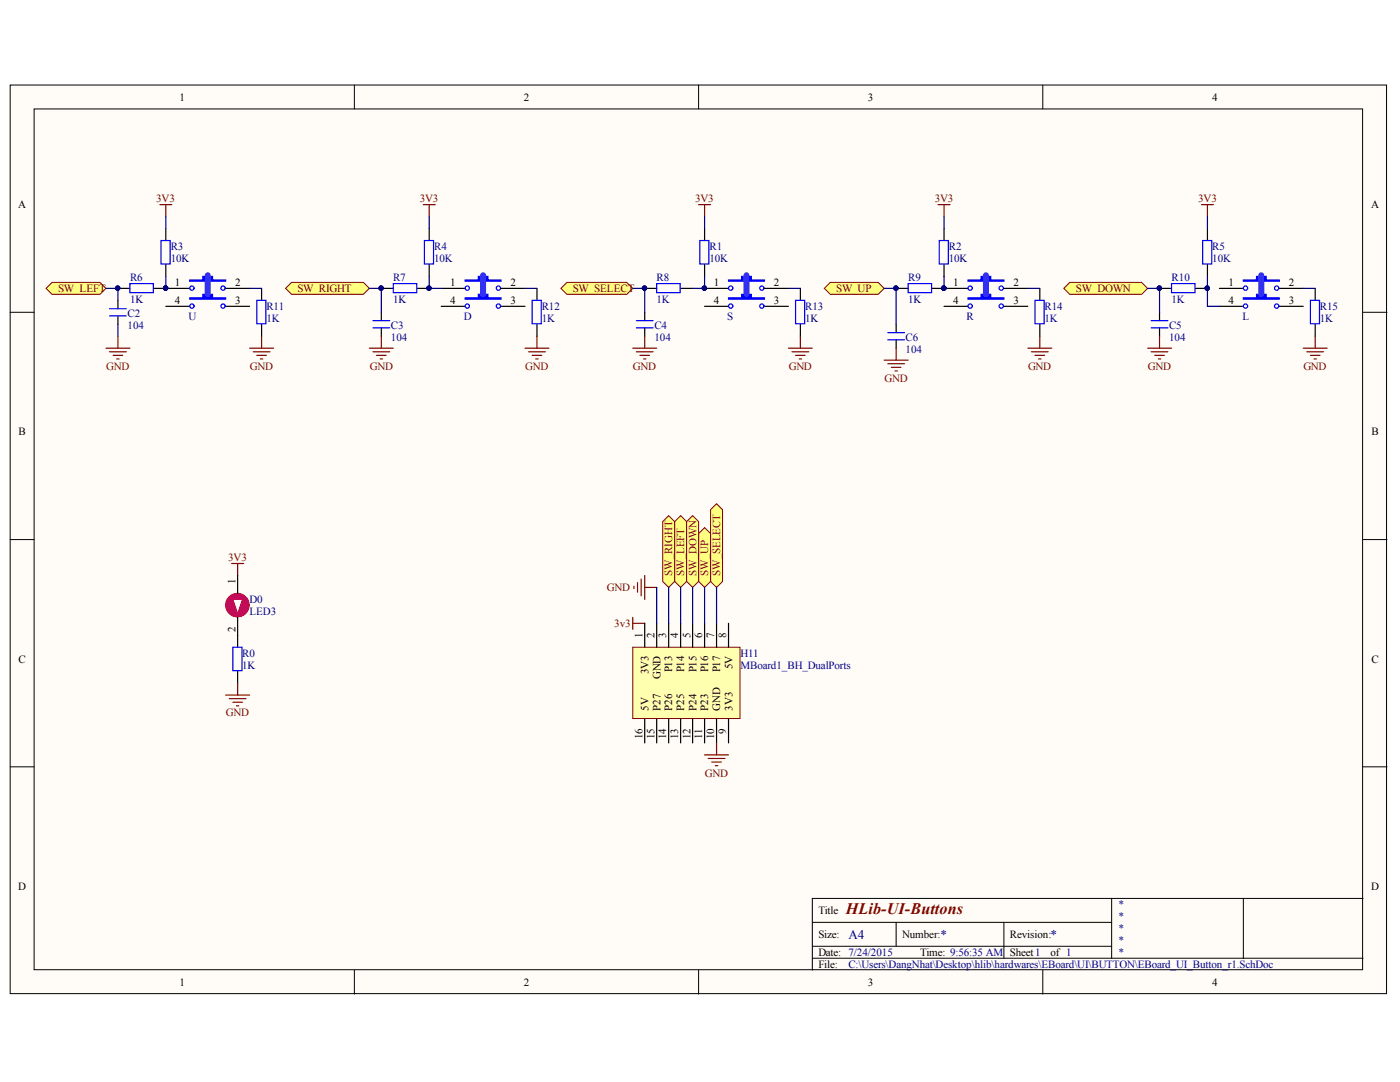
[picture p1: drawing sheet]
<svg xmlns="http://www.w3.org/2000/svg" width="279mm" height="216mm" viewBox="0 0 279 216" stroke-linecap="round" stroke-linejoin="round" font-family="sans-serif">
<defs><g id="words">
<text font-size="3.2" fill="#800000" x="168.8" y="182.4">HLib-UI-Buttons</text>
<g font-size="2.6" fill="#000080">
<text x="169.3" y="187.3">A4</text>
<text x="187.7" y="187.3">*</text>
<text x="209.6" y="187.3">*</text>
</g>
<g font-size="2.2">
<text x="35.8" y="20.1">1</text>
<text x="104.6" y="20.1">2</text>
<text x="173.2" y="20.1">3</text>
<text x="241.9" y="20.1">4</text>
<text x="3.6" y="41.5">A</text>
<text x="273.6" y="41.5">A</text>
<text x="34.9" y="57.1">1</text>
<text x="46.9" y="57.1">2</text>
<text x="89.9" y="57.1">1</text>
<text x="101.9" y="57.1">2</text>
<text x="142.4" y="57.1">1</text>
<text x="154.4" y="57.1">2</text>
<text x="190.2" y="57.1">1</text>
<text x="202.3" y="57.1">2</text>
<text x="245.1" y="57.1">1</text>
<text x="257.2" y="57.1">2</text>
<text x="34.9" y="60.6">4</text>
<text x="46.9" y="60.6">3</text>
<text x="89.9" y="60.6">4</text>
<text x="101.9" y="60.6">3</text>
<text x="142.4" y="60.6">4</text>
<text x="154.4" y="60.6">3</text>
<text x="190.2" y="60.6">4</text>
<text x="202.3" y="60.6">3</text>
<text x="245.1" y="60.6">4</text>
<text x="257.2" y="60.6">3</text>
<text x="3.7" y="86.9">B</text>
<text x="273.7" y="86.9">B</text>
<text x="47" y="116.5" transform="rotate(-90 47 116.5)">1</text>
<text x="47" y="126.2" transform="rotate(-90 47 126.2)">2</text>
<text x="128.2" y="127.3" transform="rotate(-90 128.2 127.3)">1</text>
<text x="130.6" y="127.3" transform="rotate(-90 130.6 127.3)">2</text>
<text x="133" y="127.3" transform="rotate(-90 133 127.3)">3</text>
<text x="135.3" y="127.3" transform="rotate(-90 135.3 127.3)">4</text>
<text x="137.8" y="127.3" transform="rotate(-90 137.8 127.3)">5</text>
<text x="140.2" y="127.3" transform="rotate(-90 140.2 127.3)">6</text>
<text x="142.5" y="127.3" transform="rotate(-90 142.5 127.3)">7</text>
<text x="144.9" y="127.3" transform="rotate(-90 144.9 127.3)">8</text>
<text x="3.7" y="132.2">C</text>
<text x="129.4" y="134.5" transform="rotate(-90 129.4 134.5)">3V3</text>
<text x="131.8" y="135.5" transform="rotate(-90 131.8 135.5)">GND</text>
<text x="134.2" y="134.2" transform="rotate(-90 134.2 134.2)">P13</text>
<text x="136.5" y="134.2" transform="rotate(-90 136.5 134.2)">P14</text>
<text x="139" y="134.2" transform="rotate(-90 139 134.2)">P15</text>
<text x="141.3" y="134.2" transform="rotate(-90 141.3 134.2)">P16</text>
<text x="143.7" y="134.2" transform="rotate(-90 143.7 134.2)">P17</text>
<text x="146.2" y="133.4" transform="rotate(-90 146.2 133.4)">5V</text>
<text x="273.7" y="132.2">C</text>
<text x="129.4" y="141.8" transform="rotate(-90 129.4 141.8)">5V</text>
<text x="131.8" y="141.8" transform="rotate(-90 131.8 141.8)">P27</text>
<text x="134.2" y="141.8" transform="rotate(-90 134.2 141.8)">P26</text>
<text x="136.5" y="141.8" transform="rotate(-90 136.5 141.8)">P25</text>
<text x="139" y="141.8" transform="rotate(-90 139 141.8)">P24</text>
<text x="141.3" y="141.8" transform="rotate(-90 141.3 141.8)">P23</text>
<text x="143.7" y="141.8" transform="rotate(-90 143.7 141.8)">GND</text>
<text x="146.2" y="141.8" transform="rotate(-90 146.2 141.8)">3V3</text>
<text x="128.2" y="147.5" transform="rotate(-90 128.2 147.5)">16</text>
<text x="130.6" y="147.5" transform="rotate(-90 130.6 147.5)">15</text>
<text x="133" y="147.5" transform="rotate(-90 133 147.5)">14</text>
<text x="135.3" y="147.5" transform="rotate(-90 135.3 147.5)">13</text>
<text x="137.8" y="147.5" transform="rotate(-90 137.8 147.5)">12</text>
<text x="140.2" y="147.4" transform="rotate(-90 140.2 147.4)">11</text>
<text x="142.5" y="147.5" transform="rotate(-90 142.5 147.5)">10</text>
<text x="144.9" y="146.4" transform="rotate(-90 144.9 146.4)">9</text>
<text x="3.6" y="177.6">D</text>
<text x="273.6" y="177.6">D</text>
<text x="163.3" y="182.4">Title</text>
<text x="163.3" y="187.1">Size:</text>
<text x="163.3" y="190.8">Date: 7/24/2015</text>
<text x="180.1" y="187.1">Number:</text>
<text x="183.6" y="190.8">Time: 9:56:35 AM</text>
<text x="201.5" y="187.1">Revision:</text>
<text x="201.5" y="190.8">Sheet1</text>
<text x="209.6" y="190.8">of 1</text>
<text x="35.8" y="196.7">1</text>
<text x="104.6" y="196.7">2</text>
<text x="163.3" y="193.1">File:</text>
<text x="173.2" y="196.7">3</text>
<text x="241.9" y="196.7">4</text>
</g>
<g font-size="2.2" fill="#800000">
<text x="31.2" y="40.4">3V3</text>
<text x="83.8" y="40.4">3V3</text>
<text x="138.7" y="40.4">3V3</text>
<text x="186.6" y="40.4">3V3</text>
<text x="239.1" y="40.4">3V3</text>
<text x="11.6" y="58.3">SW_LEFT</text>
<text x="59.3" y="58.3">SW_RIGHT</text>
<text x="114.3" y="58.3">SW_SELECT</text>
<text x="166.9" y="58.3">SW_UP</text>
<text x="214.7" y="58.3">SW_DOWN</text>
<text x="21.2" y="73.8">GND</text>
<text x="49.9" y="73.8">GND</text>
<text x="73.8" y="73.8">GND</text>
<text x="104.8" y="73.8">GND</text>
<text x="126.3" y="73.8">GND</text>
<text x="157.4" y="73.8">GND</text>
<text x="176.5" y="76.2">GND</text>
<text x="205.2" y="73.8">GND</text>
<text x="229.1" y="73.8">GND</text>
<text x="260.1" y="73.8">GND</text>
<text x="45.6" y="112">3V3</text>
<text x="121.1" y="118">GND</text>
<text x="134.2" y="114.8" transform="rotate(-90 134.2 114.8)">SW_RIGHT</text>
<text x="136.5" y="114.8" transform="rotate(-90 136.5 114.8)">SW_LEFT</text>
<text x="139" y="114.8" transform="rotate(-90 139 114.8)">SW_DOWN</text>
<text x="141.3" y="114.8" transform="rotate(-90 141.3 114.8)">SW_UP</text>
<text x="143.7" y="114.8" transform="rotate(-90 143.7 114.8)">SW_SELECT</text>
<text x="122.6" y="125.1">3v3</text>
<text x="45.1" y="143">GND</text>
<text x="140.7" y="155">GND</text>
</g>
<g font-size="2.2" fill="#000080">
<text x="34.1" y="52.3">10K</text>
<text x="34.1" y="49.9">R3</text>
<text x="86.6" y="52.3">10K</text>
<text x="86.6" y="49.9">R4</text>
<text x="141.6" y="52.3">10K</text>
<text x="141.6" y="49.9">R1</text>
<text x="189.4" y="52.3">10K</text>
<text x="189.4" y="49.9">R2</text>
<text x="241.9" y="52.3">10K</text>
<text x="241.9" y="49.9">R5</text>
<text x="26" y="56.2">R6</text>
<text x="78.4" y="56.2">R7</text>
<text x="131" y="56.2">R8</text>
<text x="181.2" y="56.2">R9</text>
<text x="233.8" y="56.2">R10</text>
<text x="25.4" y="63.3">C2</text>
<text x="25.4" y="65.7">104</text>
<text x="26" y="60.4">1K</text>
<text x="37.6" y="63.8">U</text>
<text x="53.2" y="64.3">1K</text>
<text x="53.2" y="61.8">R11</text>
<text x="78" y="65.7">C3</text>
<text x="78.4" y="60.4">1K</text>
<text x="92.6" y="63.8">D</text>
<text x="108.1" y="64.3">1K</text>
<text x="108.1" y="61.8">R12</text>
<text x="130.6" y="65.7">C4</text>
<text x="131" y="60.4">1K</text>
<text x="145.1" y="63.8">S</text>
<text x="160.7" y="64.3">1K</text>
<text x="160.7" y="61.8">R13</text>
<text x="181.2" y="60.4">1K</text>
<text x="192.9" y="63.8">R</text>
<text x="208.5" y="64.3">1K</text>
<text x="208.5" y="61.8">R14</text>
<text x="233.3" y="65.7">C5</text>
<text x="233.8" y="60.4">1K</text>
<text x="247.9" y="63.8">L</text>
<text x="263.4" y="64.3">1K</text>
<text x="263.4" y="61.8">R15</text>
<text x="78" y="68.1">104</text>
<text x="130.6" y="68.1">104</text>
<text x="180.7" y="68.1">C6</text>
<text x="180.7" y="70.4">104</text>
<text x="233.3" y="68.1">104</text>
<text x="49.8" y="120.3">D0</text>
<text x="49.8" y="122.7">LED3</text>
<text x="48.4" y="131.1">R0</text>
<text x="147.8" y="131.1">H11</text>
<text x="48.4" y="133.4">1K</text>
<text x="147.8" y="133.4">MBoard1_BH_DualPorts</text>
<text x="223.1" y="181.2">*</text>
<text x="223.1" y="183.6">*</text>
<text x="223.1" y="186">*</text>
<text x="223.1" y="188.3">*</text>
<text x="223.1" y="190.8">*</text>
<text x="169.3" y="193.1">C:\Users\DangNhat\Desktop\hlib\hardwares\EBoard\UI\BUTTON\EBoard_UI_Button_r1.SchDoc</text>
</g>
</g></defs>
<g fill="#fffcf8" stroke="#000" stroke-width=".2">
<path d="M2 17h274.7v181.3h-274.7z"/>
<path d="M6.8 21.7h265.1v171.8h-265.1z"/>
</g>
<g fill="none" stroke="#000" stroke-width=".2">
<path d="M70.7 17v4.7M139.4 17v4.7M208.1 17v4.7M2 62.3h4.8M272 62.3h4.8M2 107.7h4.8M272 107.7h4.8M2 153h4.8M272 153h4.8M221.9 179.3v11.9M248.1 179.3h-86v14.3M272 179.3h-23.9v11.9"/>
<path d="M70.7 193.6v4.8M139.4 193.6v4.8M162.1 184h59.8M162.1 191.2h109.9M162.1 188.8h59.8M178.8 184v4.8M200.3 184v7.2M208.1 193.6v4.8"/>
</g>
<path d="M31.9 40.8h2.4M33.1 40.8v2.4" fill="none" stroke="#800000" stroke-width=".24"/>
<path d="M9.2 57.5l1.2-1.2h9.5l1.2 1.2-1.2 1.2h-9.5z" fill-rule="evenodd" fill="#ffff80" stroke="#800000" stroke-width=".2"/>
<path d="M84.5 40.8h2.4M85.7 40.8v2.4M21.1 69.5h4.8M21.9 70.2h3.3M22.6 70.9h1.9M23.3 71.6h.5M23.5 67.1v2.4M49.8 69.5h4.8M50.5 70.2h3.4M51.3 70.9h1.9M52 71.6h.4M52.2 67.1v2.4" fill="none" stroke="#800000" stroke-width=".24"/>
<path d="M23.5 59.9v1.7M23.5 63v1.7" fill="none" stroke="#000" stroke-width=".24"/>
<path d="M21.9 63h3.3M21.9 61.6h3.3" fill="none" stroke="#00f" stroke-width=".24"/>
<path d="M57 57.5l1.2-1.2h14.3l1.2 1.2-1.2 1.2h-14.3z" fill-rule="evenodd" fill="#ffff80" stroke="#800000" stroke-width=".2"/>
<path d="M187.2 40.8h2.4M188.4 40.8v2.4M73.7 69.5h4.8M74.4 70.2h3.4M75.1 70.9h2M75.9 71.6h.4M76.1 67.1v2.4M104.8 69.5h4.8M105.5 70.2h3.3M106.2 70.9h1.9M106.9 71.6h.5M107.2 67.1v2.4" fill="none" stroke="#800000" stroke-width=".24"/>
<path d="M76.1 62.3v1.7M76.1 65.4v1.7" fill="none" stroke="#000" stroke-width=".24"/>
<path d="M74.4 65.4h3.4M74.4 64h3.4" fill="none" stroke="#00f" stroke-width=".24"/>
<path d="M164.5 57.5l1.2-1.2h9.6l1.2 1.2-1.2 1.2h-9.6z" fill-rule="evenodd" fill="#ffff80" stroke="#800000" stroke-width=".2"/>
<path d="M239.8 40.8h2.4M241 40.8v2.4M176.5 71.9h4.7M177.2 72.6h3.3M177.9 73.3h1.9M178.6 74h.5M178.8 69.5v2.4M205.1 69.5h4.8M205.8 70.2h3.4M206.6 70.9h1.9M207.3 71.6h.5M207.5 67.1v2.4" fill="none" stroke="#800000" stroke-width=".24"/>
<path d="M178.8 64.7v1.7M178.8 67.8v1.7" fill="none" stroke="#000" stroke-width=".24"/>
<path d="M177.2 66.4h3.3M177.2 67.8h3.3" fill="none" stroke="#00f" stroke-width=".24"/>
<path d="M212.3 57.5l1.2-1.2h14.3l1.2 1.2-1.2 1.2h-14.3z" fill-rule="evenodd" fill="#ffff80" stroke="#800000" stroke-width=".2"/>
<path d="M139.4 40.8h2.4M140.6 40.8v2.4M229 69.5h4.8M229.7 70.2h3.4M230.5 70.9h1.9M231.2 71.6h.5M231.4 67.1v2.4M260.1 69.5h4.8M260.8 70.2h3.3M261.5 70.9h1.9M262.2 71.6h.5M262.5 67.1v2.4" fill="none" stroke="#800000" stroke-width=".24"/>
<path d="M231.4 62.3v1.7M231.4 65.4v1.7" fill="none" stroke="#000" stroke-width=".24"/>
<path d="M229.7 65.4h3.4M229.7 64h3.4" fill="none" stroke="#00f" stroke-width=".24"/>
<path d="M111.9 57.5l1.2-1.2h12l1.2 1.2-1.2 1.2h-12z" fill-rule="evenodd" fill="#ffff80" stroke="#800000" stroke-width=".2"/>
<path d="M157.3 69.5h4.8M158.1 70.2h3.3M158.8 70.9h1.9M159.5 71.6h.5M159.7 67.1v2.4M126.5 117v.5M127.2 116.3v1.9M128 115.5v3.4M128.7 114.8v4.8M128.7 117.2h2.4" fill="none" stroke="#800000" stroke-width=".24"/>
<path d="M128.7 62.3v1.7M128.7 65.4v1.7" fill="none" stroke="#000" stroke-width=".24"/>
<path d="M127 65.4h3.3M127 64h3.3" fill="none" stroke="#00f" stroke-width=".24"/>
<g fill="#ffff80" stroke="#800000" stroke-width=".2">
<path d="M134.6 104.1l1.2-1.2 1.2 1.2v11.9l-1.2 1.2-1.2-1.2z" fill-rule="evenodd"/>
<path d="M132.3 104.1l1.1-1.2 1.2 1.2v11.9l-1.2 1.2-1.1-1.2z" fill-rule="evenodd"/>
<path d="M141.8 101.7l1.2-1.2 1.2 1.2v14.3l-1.2 1.2-1.2-1.2z" fill-rule="evenodd"/>
<path d="M139.4 106.5l1.2-1.2 1.2 1.2v9.5l-1.2 1.2-1.2-1.2z" fill-rule="evenodd"/>
<path d="M137 104.1l1.2-1.2 1.2 1.2v11.9l-1.2 1.2-1.2-1.2z" fill-rule="evenodd"/>
</g>
<path d="M126.3 123.2v2.4M126.3 124.4h2.4" fill="none" stroke="#800000" stroke-width=".24"/>
<path d="M126.3 129.1h21.4v14.3h-21.4z" fill="#ffffb0" stroke="#800000" stroke-width=".2"/>
<g fill="none" stroke="#000" stroke-width=".24">
<path d="M23.5 57.5h2.4M30.7 57.5h2.4M33.1 45.6v2.4M33.1 52.8v2.4M52.2 57.5v2.4M76.1 57.5h2.4M83.3 57.5h2.4M85.7 45.6v2.4M85.7 52.8v2.4M107.2 57.5v2.4M128.7 57.5h2.4M135.8 57.5h2.4"/>
<path d="M140.6 45.6v2.4M140.6 52.8v2.4M159.7 57.5v2.4M178.8 57.5h2.4M186 57.5h2.4M188.4 45.6v2.4M188.4 52.8v2.4M207.5 57.5v2.4M231.4 57.5h2.4M238.6 57.5h2.4M241 45.6v2.4M241 52.8v2.4"/>
<path d="M262.5 57.5v2.4M52.2 64.7v2.4M107.2 64.7v2.4M159.7 64.7v2.4M207.5 64.7v2.4M262.5 64.7v2.4M128.7 124.4v4.7M131.1 124.4v4.7M133.4 124.4v4.7M135.8 124.4v4.7M138.2 124.4v4.7M140.6 124.4v4.7"/>
<path d="M143 124.4v4.7M145.4 124.4v4.7M128.7 143.5v4.7M131.1 143.5v4.7M133.4 143.5v4.7M135.8 143.5v4.7M138.2 143.5v4.7M140.6 143.5v4.7M143 143.5v4.7M145.4 143.5v4.7"/>
</g>
<path d="M126.3 69.5h4.8M127 70.2h3.3M127.7 70.9h1.9M128.4 71.6h.5M128.7 67.1v2.4M46.2 112.4h2.4M47.4 112.4v2.4" fill="none" stroke="#800000" stroke-width=".24"/>
<g fill="none" stroke="#00f" stroke-width=".24">
<path d="M25.9 56.6h4.7v1.8h-4.7zM32.1 48h1.9v4.7h-1.9zM51.3 59.9h1.8v4.7h-1.8zM78.5 56.6h4.7v1.8h-4.7zM84.7 48h1.8v4.7h-1.8zM106.2 59.9h1.8v4.7h-1.8zM131.1 56.6h4.6v1.8h-4.6zM139.7 48h1.8v4.7h-1.8zM158.8 59.9h1.8v4.7h-1.8zM181.2 56.6h4.7v1.8h-4.7zM187.4 48h1.9v4.7h-1.9zM206.6 59.9h1.8v4.7h-1.8z"/>
<path d="M233.8 56.6h4.7v1.8h-4.7zM240 48h1.8v4.7h-1.8zM261.5 59.9h1.8v4.7h-1.8z"/>
</g>
<g fill="#000080" stroke="#000080" stroke-width=".2">
<circle cx="23.5" cy="57.5" r=".43"/>
<circle cx="33" cy="57.5" r=".43"/>
<circle cx="76.1" cy="57.5" r=".43"/>
<circle cx="85.6" cy="57.5" r=".43"/>
<circle cx="128.6" cy="57.5" r=".43"/>
<circle cx="178.8" cy="57.5" r=".43"/>
<circle cx="188.4" cy="57.5" r=".43"/>
<circle cx="231.4" cy="57.5" r=".43"/>
<circle cx="240.9" cy="57.5" r=".43"/>
</g>
<circle cx="47.4" cy="120.7" r="2.34" fill="#c5008e" stroke="#ff0101" stroke-width=".24"/>
<path d="M46.5 119.6h1.9l-1 2.9z" fill="#fffcf8"/>
<path d="M46.5 119.6h1.9l-1 2.9z" fill="none" stroke="#f00" stroke-width=".2"/>
<path d="M33.1 57.5h4.8M33.1 61.1h4.8M47.4 114.8v3.6M47.4 123.2v5.9M47.4 133.9v2.4" fill="none" stroke="#000" stroke-width=".24"/>
<path d="M46.5 129.1h1.8v4.7h-1.8z" fill="none" stroke="#00f" stroke-width=".24"/>
<path d="M45 138.7h4.8M45.8 139.4h3.3M47.4 136.3v2.4M46.5 140.1h1.9M47.2 140.8h.5" fill="none" stroke="#800000" stroke-width=".24"/>
<circle cx="33" cy="57.5" r=".43" fill="#000080" stroke="#000080" stroke-width=".2"/>
<path d="M37.9 55.9h2.6v-.7h1.9v.7h2.6v.2h-7.1z" fill-rule="evenodd" fill="#00f"/>
<g fill="none" stroke="#00f" stroke-width=".24">
<path d="M37.9 55.9h2.6v-.7h1.9v.7h2.6v.2h-7.1z"/>
<circle cx="38.3" cy="57.5" r=".43"/>
<circle cx="44.5" cy="57.5" r=".43"/>
</g>
<path d="M45 57.5h4.8M45 61.1h4.8" fill="none" stroke="#000" stroke-width=".24"/>
<path d="M37.9 59.5h2.6v-.8h1.9v.8h2.6v.2h-7.1z" fill-rule="evenodd" fill="#00f"/>
<g fill="none" stroke="#00f" stroke-width=".24">
<path d="M37.9 59.5h2.6v-.8h1.9v.8h2.6v.2h-7.1z"/>
<circle cx="38.3" cy="61.1" r=".43"/>
<circle cx="44.5" cy="61.1" r=".43"/>
</g>
<path d="M41.5 54.9v3.8" fill="none" stroke="#33f" stroke-width="1.2"/>
<circle cx="33" cy="57.5" r=".43" fill="#000080" stroke="#000080" stroke-width=".2"/>
<path d="M88 57.5h4.8M88 61.1h4.8" fill="none" stroke="#000" stroke-width=".24"/>
<path d="M92.8 55.9h2.7v-.7h1.9v.7h2.6v.2h-7.2z" fill-rule="evenodd" fill="#00f"/>
<g fill="none" stroke="#00f" stroke-width=".24">
<path d="M92.8 55.9h2.7v-.7h1.9v.7h2.6v.2h-7.2z"/>
<circle cx="93.3" cy="57.5" r=".43"/>
<circle cx="99.5" cy="57.5" r=".43"/>
</g>
<path d="M100 57.5h4.8M100 61.1h4.8" fill="none" stroke="#000" stroke-width=".24"/>
<path d="M92.8 59.5h2.7v-.8h1.9v.8h2.6v.2h-7.2z" fill-rule="evenodd" fill="#00f"/>
<g fill="none" stroke="#00f" stroke-width=".24">
<path d="M92.8 59.5h2.7v-.8h1.9v.8h2.6v.2h-7.2z"/>
<circle cx="93.3" cy="61.1" r=".43"/>
<circle cx="99.5" cy="61.1" r=".43"/>
</g>
<path d="M96.4 54.9v3.8" fill="none" stroke="#33f" stroke-width="1.2"/>
<path d="M140.6 57.5h4.8M140.6 61.1h4.8" fill="none" stroke="#000" stroke-width=".24"/>
<circle cx="140.6" cy="57.5" r=".43" fill="#000080" stroke="#000080" stroke-width=".2"/>
<path d="M145.4 55.9h2.6v-.7h1.9v.7h2.7v.2h-7.2z" fill-rule="evenodd" fill="#00f"/>
<g fill="none" stroke="#00f" stroke-width=".24">
<path d="M145.4 55.9h2.6v-.7h1.9v.7h2.7v.2h-7.2z"/>
<circle cx="145.8" cy="57.5" r=".43"/>
<circle cx="152" cy="57.5" r=".43"/>
</g>
<path d="M152.6 57.5h4.7M152.6 61.1h4.7" fill="none" stroke="#000" stroke-width=".24"/>
<path d="M145.4 59.5h2.6v-.8h1.9v.8h2.7v.2h-7.2z" fill-rule="evenodd" fill="#00f"/>
<g fill="none" stroke="#00f" stroke-width=".24">
<path d="M145.4 59.5h2.6v-.8h1.9v.8h2.7v.2h-7.2z"/>
<circle cx="145.8" cy="61.1" r=".43"/>
<circle cx="152" cy="61.1" r=".43"/>
</g>
<path d="M149 54.9v3.8" fill="none" stroke="#33f" stroke-width="1.2"/>
<g fill="#000080" stroke="#000080" stroke-width=".2">
<circle cx="140.6" cy="57.5" r=".43"/>
<circle cx="188.4" cy="57.5" r=".43"/>
</g>
<path d="M188.4 57.5h4.8M188.4 61.1h4.8" fill="none" stroke="#000" stroke-width=".24"/>
<path d="M193.2 55.9h2.6v-.7h1.9v.7h2.6v.2h-7.1z" fill-rule="evenodd" fill="#00f"/>
<g fill="none" stroke="#00f" stroke-width=".24">
<path d="M193.2 55.9h2.6v-.7h1.9v.7h2.6v.2h-7.1z"/>
<circle cx="193.6" cy="57.5" r=".43"/>
<circle cx="199.8" cy="57.5" r=".43"/>
</g>
<path d="M200.3 57.5h4.8M200.3 61.1h4.8" fill="none" stroke="#000" stroke-width=".24"/>
<path d="M193.2 59.5h2.6v-.8h1.9v.8h2.6v.2h-7.1z" fill-rule="evenodd" fill="#00f"/>
<g fill="none" stroke="#00f" stroke-width=".24">
<path d="M193.2 59.5h2.6v-.8h1.9v.8h2.6v.2h-7.1z"/>
<circle cx="193.6" cy="61.1" r=".43"/>
<circle cx="199.8" cy="61.1" r=".43"/>
</g>
<path d="M196.8 54.9v3.8" fill="none" stroke="#33f" stroke-width="1.2"/>
<circle cx="188.4" cy="57.5" r=".43" fill="#000080" stroke="#000080" stroke-width=".2"/>
<path d="M243.4 57.5h4.7M243.4 61.1h4.7" fill="none" stroke="#000" stroke-width=".24"/>
<path d="M248.1 55.9h2.7v-.7h1.9v.7h2.6v.2h-7.2z" fill-rule="evenodd" fill="#00f"/>
<g fill="none" stroke="#00f" stroke-width=".24">
<path d="M248.1 55.9h2.7v-.7h1.9v.7h2.6v.2h-7.2z"/>
<circle cx="248.6" cy="57.5" r=".43"/>
<circle cx="254.8" cy="57.5" r=".43"/>
</g>
<path d="M255.3 57.5h4.8M255.3 61.1h4.8" fill="none" stroke="#000" stroke-width=".24"/>
<path d="M248.1 59.5h2.7v-.8h1.9v.8h2.6v.2h-7.2z" fill-rule="evenodd" fill="#00f"/>
<g fill="none" stroke="#00f" stroke-width=".24">
<path d="M248.1 59.5h2.7v-.8h1.9v.8h2.6v.2h-7.2z"/>
<circle cx="248.6" cy="61.1" r=".43"/>
<circle cx="254.8" cy="61.1" r=".43"/>
</g>
<path d="M251.7 54.9v3.8" fill="none" stroke="#33f" stroke-width="1.2"/>
<path d="M140.6 150.6h4.8M141.3 151.3h3.4M142 152.1h2M142.8 152.8h.4M143 148.2v2.4" fill="none" stroke="#800000" stroke-width=".24"/>
<g fill="none" stroke="#000080" stroke-width=".24">
<path d="M21.1 57.5h2.4v2.4M33.1 43.2v2.4M33.1 55.2v2.3M49.8 57.5h2.4M73.7 57.5h2.4v4.8M85.7 55.2v2.3h2.3M85.7 43.2v2.4M104.8 57.5h2.4M126.3 57.5h2.4v4.8M140.6 55.2v2.3h-2.4M140.6 43.2v2.4M157.3 57.5h2.4"/>
<path d="M176.5 57.5h2.3v7.2M188.4 43.2v2.4M188.4 55.2v2.3M205.1 57.5h2.4M229 57.5h2.4v4.8M241 55.2v5.9h2.4M241 43.2v2.4M260.1 57.5h2.4M23.5 64.7v2.4M131.1 117.2v7.2M133.4 117.2v7.2M135.8 117.2v7.2"/>
<path d="M138.2 117.2v7.2M140.6 117.2v7.2M143 117.2v7.2"/>
</g>
<g fill="#000080" stroke="#000080" stroke-width=".2">
<circle cx="140.6" cy="57.5" r=".43"/>
<circle cx="188.4" cy="57.5" r=".43"/>
<circle cx="23.5" cy="57.5" r=".43"/>
<circle cx="76.1" cy="57.5" r=".43"/>
<circle cx="128.6" cy="57.5" r=".43"/>
<circle cx="178.8" cy="57.5" r=".43"/>
<circle cx="231.4" cy="57.5" r=".43"/>
<circle cx="85.6" cy="57.5" r=".43"/>
<circle cx="33" cy="57.5" r=".43"/>
<circle cx="240.9" cy="57.5" r=".43"/>
</g>
<use href="#words"/>
</svg>
